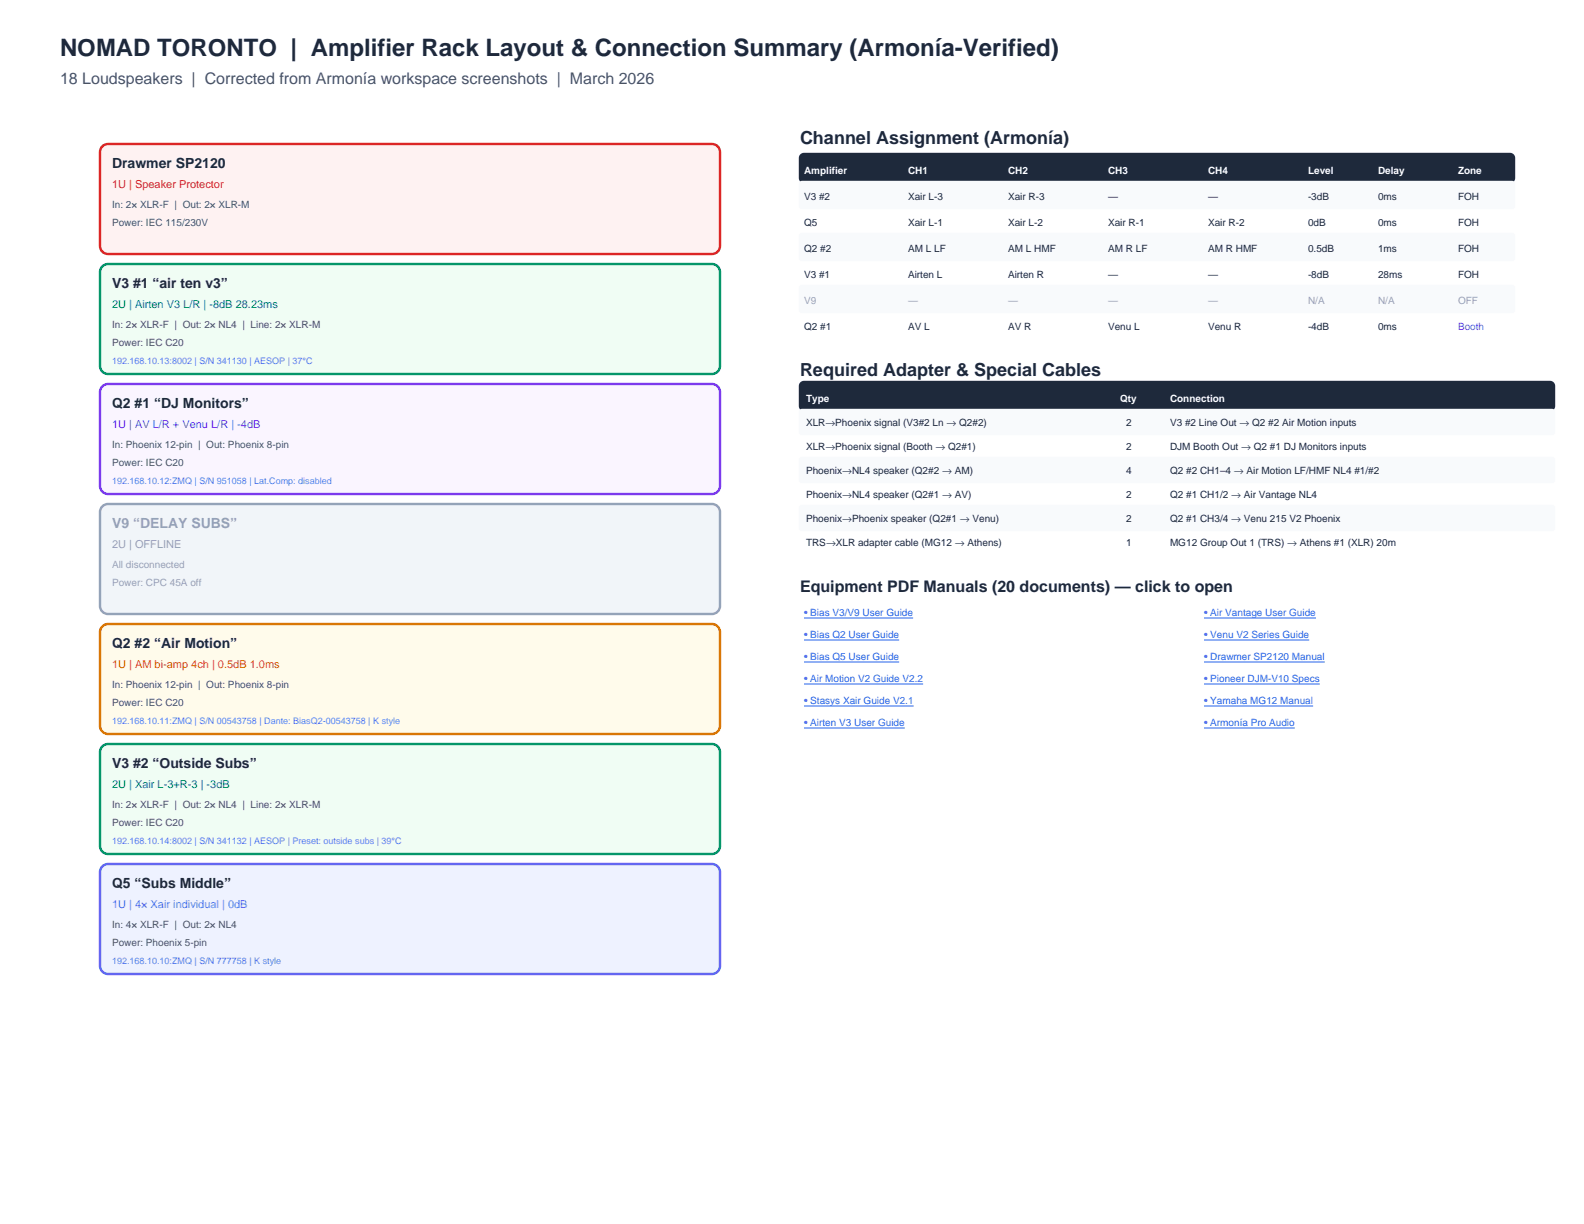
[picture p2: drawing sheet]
<svg xmlns="http://www.w3.org/2000/svg" width="279mm" height="216mm" viewBox="0 0 279 216" stroke-linecap="round" stroke-linejoin="round" font-family="sans-serif">
<defs><g id="words">
<text font-size="4.2" fill="#1e293b" x="10.6" y="9.9">NOMAD TORONTO | Amplifier Rack Layout &amp; Connection Summary (Armonía-Verified)</text>
<g font-size="3.2" fill="#1e293b">
<text x="141.1" y="25.4">Channel Assignment (Armonía)</text>
<text x="141.1" y="66.3">Required Adapter &amp; Special Cables</text>
</g>
<text font-size="2.8" fill="#475569" x="10.6" y="14.8">18 Loudspeakers | Corrected from Armonía workspace screenshots | March 2026</text>
<text font-size="2.8" fill="#1e293b" x="141.1" y="104.4">Equipment PDF Manuals (20 documents) — click to open</text>
<g font-size="2.5" fill="#1e293b">
<text x="19.8" y="29.6">Drawmer SP2120</text>
<text x="19.8" y="50.8">V3 #1 “air ten v3”</text>
<text x="19.8" y="72">Q2 #1 “DJ Monitors”</text>
<text x="19.8" y="114.3">Q2 #2 “Air Motion”</text>
<text x="19.8" y="135.5">V3 #2 “Outside Subs”</text>
<text x="19.8" y="156.6">Q5 “Subs Middle”</text>
</g>
<text font-size="2.5" fill="#94a3b8" x="19.8" y="93.1">V9 “DELAY SUBS”</text>
<text font-size="1.9" fill="#dc2626" x="19.8" y="33.2">1U | Speaker Protector</text>
<g font-size="1.9" fill="#059669">
<text x="19.8" y="54.3">2U | Airten V3 L/R | -8dB 28.23ms</text>
<text x="19.8" y="139">2U | Xair L-3+R-3 | -3dB</text>
</g>
<text font-size="1.9" fill="#7c3aed" x="19.8" y="75.5">1U | AV L/R + Venu L/R | -4dB</text>
<text font-size="1.9" fill="#94a3b8" x="19.8" y="96.7">2U | OFFLINE</text>
<text font-size="1.9" fill="#d97706" x="19.8" y="117.8">1U | AM bi-amp 4ch | 0.5dB 1.0ms</text>
<text font-size="1.9" fill="#6366f1" x="19.8" y="160.2">1U | 4× Xair individual | 0dB</text>
<g font-size="1.8" fill="#fff">
<text x="141.8" y="30.7">Amplifier</text>
<text x="160.2" y="30.7">CH1</text>
<text x="177.8" y="30.7">CH2</text>
<text x="195.4" y="30.7">CH3</text>
<text x="213.1" y="30.7">CH4</text>
<text x="230.7" y="30.7">Level</text>
<text x="243.1" y="30.7">Delay</text>
<text x="257.2" y="30.7">Zone</text>
<text x="142.2" y="70.9">Type</text>
<text x="197.6" y="70.9">Qty</text>
<text x="206.4" y="70.9">Connection</text>
</g>
<g font-size="1.8" fill="#1e293b">
<text x="141.8" y="35.3">V3 #2</text>
<text x="160.2" y="35.3">Xair L-3</text>
<text x="177.8" y="35.3">Xair R-3</text>
<text x="195.4" y="35.3">—</text>
<text x="213.1" y="35.3">—</text>
<text x="230.7" y="35.3">-3dB</text>
<text x="243.1" y="35.3">0ms</text>
<text x="257.2" y="35.3">FOH</text>
<text x="141.8" y="39.9">Q5</text>
<text x="160.2" y="39.9">Xair L-1</text>
<text x="177.8" y="39.9">Xair L-2</text>
<text x="195.4" y="39.9">Xair R-1</text>
<text x="213.1" y="39.9">Xair R-2</text>
<text x="230.7" y="39.9">0dB</text>
<text x="243.1" y="39.9">0ms</text>
<text x="257.2" y="39.9">FOH</text>
<text x="141.8" y="44.4">Q2 #2</text>
<text x="160.2" y="44.4">AM L LF</text>
<text x="177.8" y="44.4">AM L HMF</text>
<text x="195.4" y="44.4">AM R LF</text>
<text x="213.1" y="44.4">AM R HMF</text>
<text x="230.7" y="44.4">0.5dB</text>
<text x="243.1" y="44.4">1ms</text>
<text x="257.2" y="44.4">FOH</text>
<text x="141.8" y="49">V3 #1</text>
<text x="160.2" y="49">Airten L</text>
<text x="177.8" y="49">Airten R</text>
<text x="195.4" y="49">—</text>
<text x="213.1" y="49">—</text>
<text x="230.7" y="49">-8dB</text>
<text x="243.1" y="49">28ms</text>
<text x="257.2" y="49">FOH</text>
<text x="141.8" y="58.2">Q2 #1</text>
<text x="160.2" y="58.2">AV L</text>
<text x="177.8" y="58.2">AV R</text>
<text x="195.4" y="58.2">Venu L</text>
<text x="213.1" y="58.2">Venu R</text>
<text x="230.7" y="58.2">-4dB</text>
<text x="243.1" y="58.2">0ms</text>
<text x="142.2" y="75.1">XLR→Phoenix signal (V3#2 Ln → Q2#2)</text>
<text x="198.6" y="75.1">2</text>
<text x="206.4" y="75.1">V3 #2 Line Out → Q2 #2 Air Motion inputs</text>
<text x="142.2" y="79.4">XLR→Phoenix signal (Booth → Q2#1)</text>
<text x="142.2" y="83.6">Phoenix→NL4 speaker (Q2#2 → AM)</text>
<text x="198.6" y="79.4">2</text>
<text x="198.6" y="83.6">4</text>
<text x="206.4" y="79.4">DJM Booth Out → Q2 #1 DJ Monitors inputs</text>
<text x="206.4" y="83.6">Q2 #2 CH1–4 → Air Motion LF/HMF NL4 #1/#2</text>
<text x="142.2" y="87.8">Phoenix→NL4 speaker (Q2#1 → AV)</text>
<text x="198.6" y="87.8">2</text>
<text x="206.4" y="87.8">Q2 #1 CH1/2 → Air Vantage NL4</text>
<text x="142.2" y="92.1">Phoenix→Phoenix speaker (Q2#1 → Venu)</text>
<text x="198.6" y="92.1">2</text>
<text x="206.4" y="92.1">Q2 #1 CH3/4 → Venu 215 V2 Phoenix</text>
<text x="142.2" y="96.3">TRS→XLR adapter cable (MG12 → Athens)</text>
<text x="198.6" y="96.3">1</text>
<text x="206.4" y="96.3">MG12 Group Out 1 (TRS) → Athens #1 (XLR) 20m</text>
</g>
<g font-size="1.8" fill="#475569">
<text x="19.8" y="36.7">In: 2× XLR-F | Out: 2× XLR-M</text>
<text x="19.8" y="39.9">Power: IEC 115/230V</text>
<text x="19.8" y="57.9">In: 2× XLR-F | Out: 2× NL4 | Line: 2× XLR-M</text>
<text x="19.8" y="61">Power: IEC C20</text>
<text x="19.8" y="79">In: Phoenix 12-pin | Out: Phoenix 8-pin</text>
<text x="19.8" y="82.2">Power: IEC C20</text>
<text x="19.8" y="121.4">In: Phoenix 12-pin | Out: Phoenix 8-pin</text>
<text x="19.8" y="124.5">Power: IEC C20</text>
<text x="19.8" y="142.5">In: 2× XLR-F | Out: 2× NL4 | Line: 2× XLR-M</text>
<text x="19.8" y="145.7">Power: IEC C20</text>
<text x="19.8" y="163.7">In: 4× XLR-F | Out: 2× NL4</text>
<text x="19.8" y="166.9">Power: Phoenix 5-pin</text>
</g>
<g font-size="1.8" fill="#94a3b8">
<text x="141.8" y="53.6">V9</text>
<text x="160.2" y="53.6">—</text>
<text x="177.8" y="53.6">—</text>
<text x="195.4" y="53.6">—</text>
<text x="213.1" y="53.6">—</text>
<text x="230.7" y="53.6">N/A</text>
<text x="243.1" y="53.6">N/A</text>
<text x="257.2" y="53.6">OFF</text>
<text x="19.8" y="100.2">All disconnected</text>
<text x="19.8" y="103.4">Power: CPC 45A off</text>
</g>
<text font-size="1.8" fill="#7c3aed" x="257.2" y="58.2">Booth</text>
<g font-size="1.8" fill="#2563eb">
<text x="141.8" y="108.7">• Bias V3/V9 User Guide</text>
<text x="141.8" y="112.5">• Bias Q2 User Guide</text>
<text x="212.4" y="108.7">• Air Vantage User Guide</text>
<text x="212.4" y="112.5">• Venu V2 Series Guide</text>
<text x="141.8" y="116.4">• Bias Q5 User Guide</text>
<text x="212.4" y="116.4">• Drawmer SP2120 Manual</text>
<text x="141.8" y="120.3">• Air Motion V2 Guide V2.2</text>
<text x="141.8" y="124.2">• Stasys Xair Guide V2.1</text>
<text x="212.4" y="120.3">• Pioneer DJM-V10 Specs</text>
<text x="212.4" y="124.2">• Yamaha MG12 Manual</text>
<text x="141.8" y="128.1">• Airten V3 User Guide</text>
<text x="212.4" y="128.1">• Armonía Pro Audio</text>
</g>
<g font-size="1.6" fill="#6366f1">
<text x="19.8" y="64.2">192.168.10.13:8002 | S/N 341130 | AESOP | 37°C</text>
<text x="19.8" y="85.4">192.168.10.12:ZMQ | S/N 951058 | Lat.Comp: disabled</text>
<text x="19.8" y="127.7">192.168.10.11:ZMQ | S/N 00543758 | Dante: BiasQ2-00543758 | K style</text>
<text x="19.8" y="148.9">192.168.10.14:8002 | S/N 341132 | AESOP | Preset: outside subs | 39°C</text>
<text x="19.8" y="170">192.168.10.10:ZMQ | S/N 777758 | K style</text>
</g>
</g></defs>
<path d="M18.2 25.7l.8-.3h106.6a1.41 1.41 0 0 1 1.4 1.4v16.6a1.41 1.41 0 0 1-1.4 1.4h-106.6a1.41 1.41 0 0 1-1.4-1.4v-16.6l.1-.4z" fill-rule="evenodd" fill="#fef2f2" stroke="#dc2626" stroke-width=".42"/>
<path d="M17.9 47.1l.7-.5h.4h106.6a1.41 1.41 0 0 1 1.4 1.4v16.6a1.41 1.41 0 0 1-1.4 1.4h-106.6a1.41 1.41 0 0 1-1.4-1.4v-16.6z" fill-rule="evenodd" fill="#f0fdf4" stroke="#059669" stroke-width=".42"/>
<path d="M17.9 68.3l.7-.5 .4-.1h106.6a1.41 1.41 0 0 1 1.4 1.4v16.6a1.41 1.41 0 0 1-1.4 1.4h-106.6a1.41 1.41 0 0 1-1.4-1.4v-16.6z" fill-rule="evenodd" fill="#faf5ff" stroke="#7c3aed" stroke-width=".42"/>
<path d="M17.9 89.5l.7-.5 .4-.1h106.6a1.41 1.41 0 0 1 1.4 1.4v16.6a1.41 1.41 0 0 1-1.4 1.4h-106.6a1.41 1.41 0 0 1-1.4-1.4v-16.6z" fill-rule="evenodd" fill="#f1f5f9" stroke="#94a3b8" stroke-width=".42"/>
<path d="M17.9 110.6l.7-.5h.4h106.6a1.41 1.41 0 0 1 1.4 1.4v16.6a1.41 1.41 0 0 1-1.4 1.4h-106.6a1.41 1.41 0 0 1-1.4-1.4v-16.6z" fill-rule="evenodd" fill="#fffbeb" stroke="#d97706" stroke-width=".42"/>
<path d="M18.2 131.5l.8-.3h106.6a1.41 1.41 0 0 1 1.4 1.4v16.6a1.41 1.41 0 0 1-1.4 1.4h-106.6a1.41 1.41 0 0 1-1.4-1.4v-16.6l.1-.4z" fill-rule="evenodd" fill="#f0fdf4" stroke="#059669" stroke-width=".42"/>
<path d="M18.2 152.7l.8-.3h106.6a1.41 1.41 0 0 1 1.4 1.4v16.6a1.41 1.41 0 0 1-1.4 1.4h-106.6a1.41 1.41 0 0 1-1.4-1.4v-16.6l.1-.4z" fill-rule="evenodd" fill="#eef2ff" stroke="#6366f1" stroke-width=".42"/>
<g fill="#1e293b" stroke="#1e293b" stroke-width=".42">
<path d="M141.3 27.4l.5-.2h124.5a.71 .71 0 0 1 .8 .7v3.5a.71 .71 0 0 1-.8 .7h-124.5a.71 .71 0 0 1-.7-.7v-3.5z" fill-rule="evenodd"/>
<path d="M141.3 67.6l.5-.2h131.6a.71 .71 0 0 1 .7 .7v3.5a.71 .71 0 0 1-.7 .7h-131.6a.71 .71 0 0 1-.7-.7v-3.5z" fill-rule="evenodd"/>
</g>
<g fill="#f8fafc" stroke="#f8fafc" stroke-width=".42">
<path d="M141.2 32.3l.3-.2h125.2l.3 .2 .1 .2v3.8l-.2 .3-.2 .1h-125.2l-.2-.1-.2-.3z" fill-rule="evenodd"/>
<path d="M141.2 41.4l.3-.1h125.2l.3 .1 .1 .2v3.9l-.2 .3-.2 .1h-125.2l-.2-.1-.2-.3z" fill-rule="evenodd"/>
<path d="M141.2 50.6l.3-.2h125.2l.3 .2 .1 .2v3.9l-.2 .3h-.2h-125.2h-.2l-.2-.3z" fill-rule="evenodd"/>
<path d="M141.2 72.5l.3-.2h132.3l.3 .2v.2v3.5l-.2 .3-.1 .1h-132.3l-.2-.1-.2-.3z" fill-rule="evenodd"/>
<path d="M141.2 81l.3-.2h132.3l.3 .2v.1v3.6l-.2 .3h-.1h-132.3h-.2l-.2-.3z" fill-rule="evenodd"/>
<path d="M141.2 89.4l.3-.1h132.3l.3 .1v.2v3.5l-.2 .3-.1 .1h-132.3l-.2-.1-.2-.3z" fill-rule="evenodd"/>
</g>
<path d="M141.8 109h19.3M141.8 112.9h16.8M141.8 116.8h16.8M212.4 109h19.7M212.4 112.9h18.5M212.4 116.8h21.3M141.8 120.6h21M141.8 124.5h19.4M141.8 128.4h17.8M212.4 120.6h20.4M212.4 124.5h19.2M212.4 128.4h16" fill="none" stroke="#2563eb" stroke-width=".18"/>
<use href="#words"/>
</svg>
